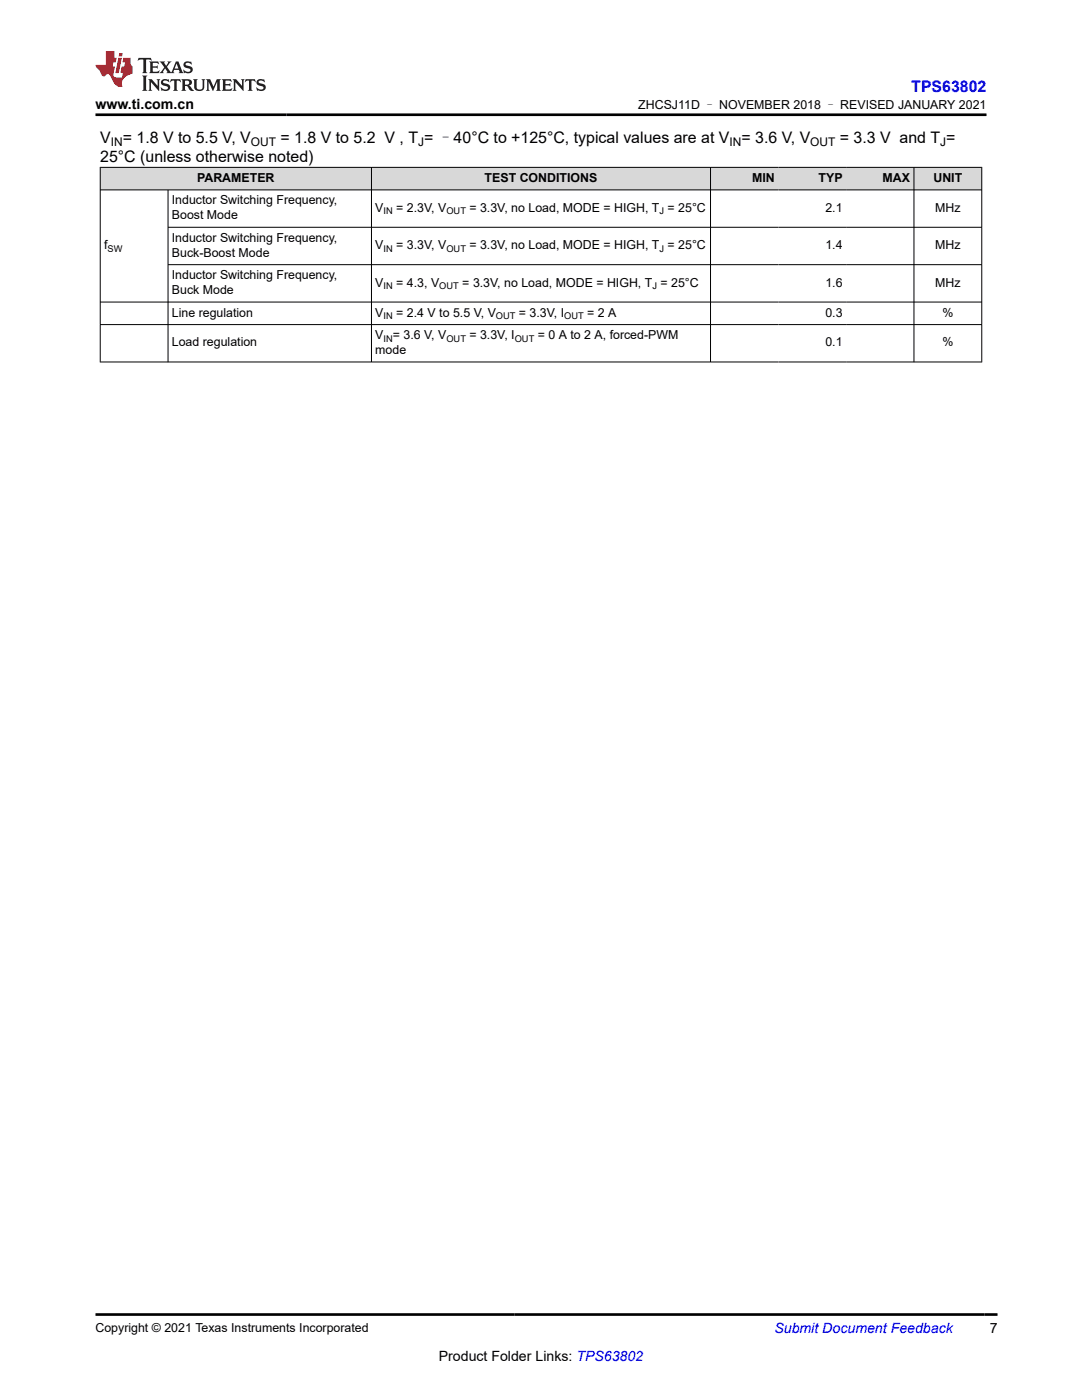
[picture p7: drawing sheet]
<svg xmlns="http://www.w3.org/2000/svg" width="216mm" height="279mm" viewBox="0 0 216 279" stroke-linecap="round" stroke-linejoin="round" font-family="sans-serif">
<defs><g id="words">
<text font-size="3.2" fill="#00f" x="181.8" y="18.3">TPS63802</text>
<g font-size="3.2">
<text x="20" y="28.4">V</text>
<text x="24.5" y="28.4">= 1.8 V to 5.5 V, V</text>
<text x="56" y="28.4">= 1.8 V to 5.2 V , T = –40°C to +125°C, typical values are at V</text>
<text x="147.9" y="28.4">= 3.6 V, V</text>
<text x="167.6" y="28.4">= 3.3 V and T =</text>
<text x="20" y="32.3">25°C (unless otherwise noted)</text>
</g>
<g font-size="2.8">
<text x="19" y="21.7">www.ti.com.cn</text>
<text x="197.5" y="266.1">7</text>
<text x="87.6" y="271.7">Product Folder Links: TPS63802</text>
</g>
<text font-size="2.8" fill="#00f" x="154.5" y="266.1">Submit Document Feedback</text>
<g font-size="2.5">
<text x="127.4" y="21.8">ZHCSJ11D – NOVEMBER 2018 – REVISED JANUARY 2021</text>
<text x="34.3" y="40.8">Inductor Switching Frequency,</text>
<text x="39.3" y="36.3">PARAMETER</text>
<text x="96.7" y="36.3">TEST CONDITIONS</text>
<text x="150.1" y="36.3">MIN</text>
<text x="163.3" y="36.3">TYP</text>
<text x="176.1" y="36.3">MAX</text>
<text x="186.3" y="36.3">UNIT</text>
<text x="34.3" y="43.8">Boost Mode</text>
<text x="74.9" y="42.3">V</text>
<text x="79.1" y="42.3">= 2.3V, V</text>
<text x="93.7" y="42.3">= 3.3V, no Load, MODE = HIGH, T = 25°C</text>
<text x="164.7" y="42.3">2.1</text>
<text x="186.6" y="42.3">MHz</text>
<text x="20.8" y="49.7">f</text>
<text x="34.3" y="48.2">Inductor Switching Frequency,</text>
<text x="34.3" y="51.2">Buck-Boost Mode</text>
<text x="74.9" y="49.7">V</text>
<text x="79.1" y="49.7">= 3.3V, V</text>
<text x="93.7" y="49.7">= 3.3V, no Load, MODE = HIGH, T = 25°C</text>
<text x="164.7" y="49.7">1.4</text>
<text x="186.6" y="49.7">MHz</text>
<text x="34.3" y="55.7">Inductor Switching Frequency,</text>
<text x="34.3" y="58.7">Buck Mode</text>
<text x="74.9" y="57.2">V</text>
<text x="79.1" y="57.2">= 4.3, V</text>
<text x="92.3" y="57.2">= 3.3V, no Load, MODE = HIGH, T = 25°C</text>
<text x="164.7" y="57.2">1.6</text>
<text x="186.6" y="57.2">MHz</text>
<text x="34.3" y="63.2">Line regulation</text>
<text x="74.9" y="63.2">V</text>
<text x="79.1" y="63.2">= 2.4 V to 5.5 V, V</text>
<text x="103.6" y="63.2">= 3.3V, I</text>
<text x="117.2" y="63.2">= 2 A</text>
<text x="164.7" y="63.2">0.3</text>
<text x="188" y="63.2">%</text>
<text x="34.3" y="69.2">Load regulation</text>
<text x="74.9" y="67.7">V</text>
<text x="74.9" y="70.6">mode</text>
<text x="78.4" y="67.7">= 3.6 V, V</text>
<text x="93.7" y="67.7">= 3.3V, I</text>
<text x="107.3" y="67.7">= 0 A to 2 A, forced-PWM</text>
<text x="164.7" y="69.2">0.1</text>
<text x="188" y="69.2">%</text>
<text x="19" y="265.8">Copyright © 2021 Texas Instruments Incorporated</text>
</g>
<g font-size="2.4">
<text x="22.1" y="29.1">IN</text>
<text x="50.1" y="29.1">OUT</text>
<text x="83.4" y="29.1">J</text>
<text x="145.6" y="29.1">IN</text>
<text x="161.7" y="29.1">OUT</text>
<text x="187.6" y="29.1">J</text>
</g>
<g font-size="1.9">
<text x="76.5" y="42.8">IN</text>
<text x="89.1" y="42.8">OUT</text>
<text x="131.6" y="42.8">J</text>
<text x="21.5" y="50.2">SW</text>
<text x="76.5" y="50.2">IN</text>
<text x="89.1" y="50.2">OUT</text>
<text x="131.6" y="50.2">J</text>
<text x="76.5" y="57.7">IN</text>
<text x="87.7" y="57.7">OUT</text>
<text x="130.2" y="57.7">J</text>
<text x="76.5" y="63.7">IN</text>
<text x="99" y="63.7">OUT</text>
<text x="112.6" y="63.7">OUT</text>
<text x="76.5" y="68.2">IN</text>
<text x="89.1" y="68.2">OUT</text>
<text x="102.7" y="68.2">OUT</text>
</g>
</g></defs>
<g fill="#d8d8d8">
<path d="M20 33.4h175.9v4.5h-175.9z" fill-rule="evenodd"/>
<path d="M20.1 33.5h54v4.3h-54z" fill-rule="evenodd"/>
<path d="M74.2 33.5h67.5v4.3h-67.5z" fill-rule="evenodd"/>
<path d="M141.8 33.5h13.5v4.3h-13.5z" fill-rule="evenodd"/>
<path d="M155.3 33.5h13.5v4.3h-13.5z" fill-rule="evenodd"/>
<path d="M168.8 33.5h13.5v4.3h-13.5z" fill-rule="evenodd"/>
<path d="M182.4 33.5h13.4v4.3h-13.4z" fill-rule="evenodd"/>
</g>
<g fill="none" stroke="#000" stroke-width=".2">
<path d="M19.9 33.4h176.1M19.9 37.9h176.1M20 33.3v39M33.5 37.9v34.4M74.1 33.3v39M141.8 33.3v39M182.4 33.3v39M195.9 33.3v39M33.5 45.4h162.5M33.5 52.8h162.5M19.9 60.3h176.1M19.9 64.8h176.1"/>
<path d="M19.9 72.2h176.1"/>
</g>
<path d="M27.7 11.6l-.2 .5 .5-.2h.6v.1v2.2l-.2 .4h1l-.2-.4v-2.2v-.1h.5l.5 .2-.1-.5zM29.8 12.3l.2 .4v1.5l-.2 .4h1.9l.1-.6a1.08 1.08 0 0 1-1.3 .2v-.7h.6l.4 .2v-.7l-.4 .2h-.6v-.5l.2-.2a1 1 0 0 1 1 .3l-.1-.5zM31.8 12.3l1 1.1-1 1.2h.9l-.2-.2 .4-.8 .5 .8-.2 .2h1.6l-.2-.2 .1-.5h1l.1 .5-.1 .2h.9l-.2-.3-.8-2h-.5l-1 2.2-.8-1.1 .9-1.1h-.8l.2 .2-.5 .6-.3-.6 .1-.2zM35.2 12.7l.4 1h-.8zM36.8 12.4a.65 .65 0 0 0-.2 .7 .65 .65 0 0 0 .6 .5l.7 .1 .1 .3a.79 .79 0 0 1-.7 .4 .79 .79 0 0 1-.7-.5l.1 .7 .2-.1a.93 .93 0 0 0 1.1 .1 .93 .93 0 0 0 .4-1 1.46 1.46 0 0 0-1.2-.6l-.1-.3a1.09 1.09 0 0 1 1.2 .2l-.2-.6-.1 .1-.6-.2zM28.4 15.1l.2 .4v2.2l-.2 .4h1l-.2-.4v-2.2l.2-.4zM29.6 15.8l.2 .4v1.5l-.2 .4h.8l-.3-.4v-1.3l1.7 1.8v-2l.2-.4h-.8l.2 .2 .1 1.1-1.2-1.3zM32.3 15.9a.65 .65 0 0 0-.2 .8 .65 .65 0 0 0 .7 .4l.6 .2 .1 .2a.79 .79 0 0 1-.7 .4 .79 .79 0 0 1-.7-.5l.1 .7 .2-.1a.93 .93 0 0 0 1.1 .1 .93 .93 0 0 0 .4-.9 1.46 1.46 0 0 0-1.2-.6l-.1-.4a1.09 1.09 0 0 1 1.2 .2l-.2-.6-.1 .1-.6-.1zM34.1 15.8l-.1 .6a.63 .63 0 0 1 .7-.3l.1 1.6-.3 .4h1l-.2-.4v-1.6a.66 .66 0 0 1 .8 .3l-.1-.6zM36.2 15.8l.2 .4v1.5l-.2 .4h.9l-.2-.2v-.7h.5l.1 .2a.79 .79 0 0 0 1.2 .6l-1-.9a.61 .61 0 0 0 .6-.6 .61 .61 0 0 0-.5-.7zM36.9 16.1h.2a.47 .47 0 0 1 .5 .1 .47 .47 0 0 1 .1 .5l-.2 .1-.6 .1zM38.5 15.8l.2 .2a2.27 2.27 0 0 0 .4 2 1.04 1.04 0 0 0 1.7-.7v-1.3l.2-.2h-.8l.2 .4v1.1a.6 .6 0 0 1-.6 .6 .6 .6 0 0 1-.6-.6v-1.1l.3-.4zM41.1 15.8l.2 .4v1.5l-.2 .4h.7l-.2-.4v-1.4l.9 1.9 .8-1.9v1.4l-.2 .4h1l-.3-.4v-1.5l.3-.4h-.8l-.7 1.5-.7-1.5zM44.3 15.8l.2 .4v1.5l-.2 .4h1.9l.1-.6a1.09 1.09 0 0 1-1.3 .2v-.7h.6l.4 .2v-.6l-.4 .2h-.6v-.6l.2-.1a1.01 1.01 0 0 1 1 .3l-.1-.6zM46.4 15.8l.3 .4v1.5l-.3 .4h.8l-.2-.4v-1.3l1.6 1.8v-2l.2-.4h-.7l.2 .2v1.1l-1.2-1.3zM49 15.8l-.1 .6a.63 .63 0 0 1 .8-.3v1.6l-.3 .4h1l-.2-.4v-1.6a.66 .66 0 0 1 .8 .3l-.1-.6zM51.4 15.9a.65 .65 0 0 0-.2 .8 .65 .65 0 0 0 .6 .4l.6 .2 .2 .2a.79 .79 0 0 1-.8 .4 .79 .79 0 0 1-.6-.5l.1 .7 .2-.1a.93 .93 0 0 0 1 .1 .93 .93 0 0 0 .5-.9 1.46 1.46 0 0 0-1.3-.6l-.1-.4a1.09 1.09 0 0 1 1.3 .2l-.2-.6-.2 .1-.5-.1z" fill="#231f20"/>
<path d="M21.1 10.2v2.8h-2.1l.1 .3 .9 1a.95 .95 0 0 0 .9 .9 .59 .59 0 0 1 .6-.4 .59 .59 0 0 1 .5 .4l.4 .7a1.59 1.59 0 0 0 2.1 1.4 1.61 1.61 0 0 1 1-2.3l1-.3-.1-1.5a1.59 1.59 0 0 1-.4-1.7h-1.4l-.2 .9h.5l-.1 .9h-.5l-.2 1v.2l.4 .1-.2 .9h-.6a.73 .73 0 0 1-1.1-.7l.3-1.5h-.5l.2-.9h.5l.2-.9h-.5v-1.3zM23.6 11.5l-.6 3.1h.7l.6-3.1zM23.8 10.6l-.1 .6h.7l.1-.6z" fill="#ed1c24"/>
<path d="M19 22.9h177.8M19 262.3h180" fill="none" stroke="#000" stroke-width=".53"/>
<use href="#words"/>
</svg>
